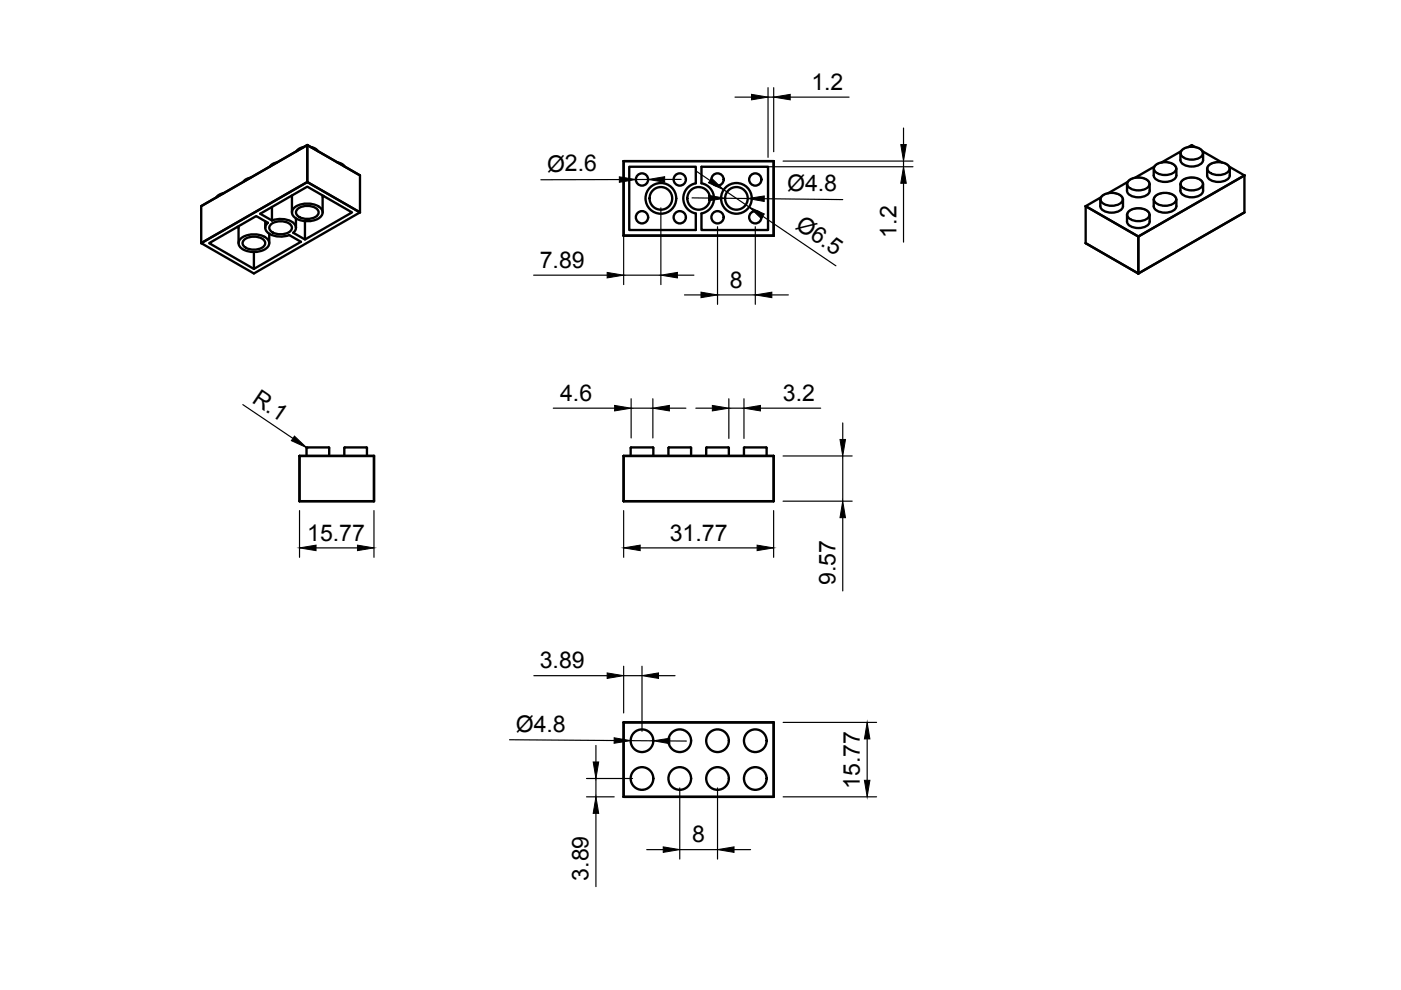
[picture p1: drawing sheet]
<svg xmlns="http://www.w3.org/2000/svg" width="297mm" height="210mm" viewBox="0 0 297 210" stroke-linecap="round" stroke-linejoin="round" font-family="sans-serif">
<defs><g id="words">
<g font-size="4.9">
<text x="172" y="19.1">1.2</text>
<text x="116" y="36.4">Ø2.6</text>
<text x="166.9" y="40.4" transform="rotate(1 166.9 40.4)">Ø4.8</text>
<text x="168.4" y="48.3" transform="rotate(34 168.4 48.3)">Ø6.5</text>
<text x="190.1" y="50.4" transform="rotate(-90 190.1 50.4)">1.2</text>
<text x="114.4" y="56.8">7.89</text>
<text x="154.8" y="61">8</text>
<text x="53.2" y="85.2" transform="rotate(34 53.2 85.2)">R.1</text>
<text x="118.8" y="85">4.6</text>
<text x="166" y="85">3.2</text>
<text x="65.1" y="114.6">15.77</text>
<text x="142" y="114.6">31.77</text>
<text x="177.1" y="124" transform="rotate(-90 177.1 124)">9.57</text>
<text x="114.4" y="141.7">3.89</text>
<text x="109.4" y="155.1">Ø4.8</text>
<text x="182.3" y="167.3" transform="rotate(-90 182.3 167.3)">15.77</text>
<text x="146.8" y="178.6">8</text>
<text x="124.8" y="186.7" transform="rotate(-90 124.8 186.7)">3.89</text>
</g>
</g></defs>
<!-- layer: Visible -->
<g fill="none" stroke="#000" stroke-width=".5">
<path d="M53.1 37.7l-1 .3-.5 .6M58.8 34.4l-1 .4-.6 .5M64.4 31.2l-.9 .3-.6 .6M65.2 30.8h.1M65.1 30.8v7.8M65.1 38.6l-22.4 12.9M65.2 38.6l11.1 6.4-22.5 13-11.1-6.5M65.2 30.8l-22.5 12.9M65.2 30.8l11.1 6.4M65.2 38.6l-22.5 12.9M65.2 38.6h.1M65.9 31.2l.9 .3 .6 .6"/>
<path d="M71.5 34.4l1 .4 .6 .5M76.3 37.2v7.8l-11.1-6.4M132.2 34.2v15.8M132.2 34.2h.1M132.2 34.2h31.8M133.4 35.4h14.1v3.5a3.3 3.3 0 0 0-2.6 3.2 3.3 3.3 0 0 0 2.6 3.2v3.5h-14.1zM148.7 35.4h14.1v13.4h-14.1v-3.5a3.3 3.3 0 0 0 2.7-3.2 3.3 3.3 0 0 0-2.7-3.2zM164 34.2h.1M164 34.2v15.8M164 34.2h-31.8v15.8h31.8M239.1 38.6l-4.1 2.4M239.2 38.4l.7-.5 1-.2h1l1 .2a1.34 1.34 0 0 1 .9 1.2v1.3a2.12 2.12 0 0 1-2.4 1.4 2.12 2.12 0 0 1-2.5-1.4l.1-1.5z"/>
<path d="M244.7 35.3l-4.1 2.4M245 35l.6-.4 1-.2h1l.9 .3a1.34 1.34 0 0 1 .9 1.1v1.4a2.12 2.12 0 0 1-2.4 1.4 2.12 2.12 0 0 1-2.4-1.4v-1.5zM250.4 32.1l-4.1 2.3M250.6 38.4l.7-.5 .9-.2h1l1 .2a1.34 1.34 0 0 1 .9 1.2v1.3a2.12 2.12 0 0 1-2.4 1.4 2.12 2.12 0 0 1-2.4-1.4v-1.5zM250.6 31.8l.8-.5 .9-.2 1.1 .1 .9 .3a1.3 1.3 0 0 1 .8 1v1.4a2.12 2.12 0 0 1-2.4 1.4 2.12 2.12 0 0 1-2.4-1.4v-1.5zM252 31.2l.7-.4 .7 .4M254.9 32.1l4.2 2.3M256.3 35l.6-.4 1.1-.2h1l.9 .3a1.31 1.31 0 0 1 .8 1.1v1.4a2.12 2.12 0 0 1-2.4 1.4 2.12 2.12 0 0 1-2.4-1.4v-1.5zM260.6 35.3l3.2 1.9M263.8 37.2h.1M263.8 37.2l-22.4 13v7.8M263.8 37.2v7.8"/>
<path d="M42.7 43.7v7.8M44.3 51.6l10-5.8 2.5 1.4a1.35 1.35 0 0 0-.5 1.3 1.35 1.35 0 0 0 .9 1.1l1.1 .4 1.2 .2 1.8-.4 2.5 1.5-10 5.7zM47.4 40.9l-1 .4-.5 .5M50.3 48.1l.3 .2M50.6 48v3.6M51.1 50.6a4.5 4.5 0 0 1 5.8 .3 1.6 1.6 0 0 1-1.4 2.2 4.4 4.4 0 0 1-4.7-.9 1.22 1.22 0 0 1 .3-1.6zM51.7 50.9a3.3 3.3 0 0 1 4.5 .3 1.2 1.2 0 0 1-1.2 1.6 3.2 3.2 0 0 1-3.5-.9v-.7zM53.8 53.4v3.6M55.2 45.3l10-5.7 9.4 5.4-9.9 5.8-2.5-1.4a1.35 1.35 0 0 0 .5-1.4 1.35 1.35 0 0 0-.9-1l-1.7-.5h-1.3l-1.1 .2zM56.2 46.9v1.4M57.1 49.6v2M57.4 47.6a3.3 3.3 0 0 1 4.4 .3 1.2 1.2 0 0 1-1.1 1.6 3.2 3.2 0 0 1-3.5-.9v-.7z"/>
<path d="M57.7 43.9v2.8M61.9 41.4v3.6M62.4 44a4.5 4.5 0 0 1 5.8 .4 1.6 1.6 0 0 1-1.3 2.2 4.4 4.4 0 0 1-4.8-1 1.22 1.22 0 0 1 .3-1.6zM62.7 46.3v2M63.1 44.4a3.3 3.3 0 0 1 4.4 .3 1.2 1.2 0 0 1-1.2 1.5 3.2 3.2 0 0 1-3.5-.8v-.7zM64.7 46.9v3.9M68.4 41.4v3.6M68.7 41.6l-.3 .1M76.3 45h.1M132.2 50h.1M132.2 50h31.8M164 50h.1"/>
<path d="M230.2 51.6l11.1 6.4M230.2 51.6h.1M230.2 43.7v7.9M230.2 43.7h.1M230.2 51.6l11.2 6.4M230.2 43.7l11.2 6.4M233.4 41.9l-3.2 1.8M233.6 41.6l.6-.4 .9-.3h1.2l.9 .3a1.34 1.34 0 0 1 .9 1.1v1.4a2.12 2.12 0 0 1-2.4 1.4 2.12 2.12 0 0 1-2.4-1.4v-1.5zM239.2 44.9l.7-.5 1-.2h1l1 .3a1.34 1.34 0 0 1 .9 1.1v1.4a2.12 2.12 0 0 1-2.4 1.4 2.12 2.12 0 0 1-2.5-1.4l.1-1.6zM241.3 50.2v7.8M241.4 50.1h.1M241.4 58h.1"/>
<path d="M244.9 41.6l.6-.4 .9-.3h1.2l.9 .3a1.34 1.34 0 0 1 .9 1.1v1.4a2.12 2.12 0 0 1-2.4 1.4 2.12 2.12 0 0 1-2.4-1.4v-1.5zM263.8 45l-22.4 13M63.5 96.7v9.6M63.5 96.7h.1M63.5 96.7h15.8M65 96.7l.1-1.8h4.7v1.8M73 96.7l.1-1.8h4.7v1.8M79.3 96.7h.1M79.3 96.7v9.6M132.2 96.7v9.6M132.2 96.7h.1M132.2 96.7h31.8"/>
<path d="M133.7 96.7l.1-1.8h4.7v1.8M141.7 96.7l.1-1.8h4.7v1.8M149.7 96.7l.1-1.8h4.7v1.8M157.7 96.7l.1-1.8h4.7v1.8M164 96.7h.1M164 96.7v9.6M63.5 106.3h15.8M63.5 106.3h.1M79.3 106.3h.1M132.2 106.3h.1M132.2 106.3h31.8M164 106.3h-31.8"/>
<path d="M164 106.3h.1M132.2 153.2h.1M132.2 153.2v15.7M132.2 153.2h31.8M132.2 153.1h31.8M164 153.2v15.7M132.2 168.9h.1M132.2 169h31.8M132.2 168.9h31.8"/>
<circle cx="136.1" cy="38.1" r="1.3"/>
<circle cx="144.1" cy="38.1" r="1.3"/>
<circle cx="152.1" cy="38.1" r="1.3"/>
<circle cx="160.1" cy="38.1" r="1.3"/>
<circle cx="136.1" cy="46.1" r="1.3"/>
<circle cx="140.1" cy="42.1" r="3.3"/>
<circle cx="140.1" cy="42.1" r="2.4"/>
<circle cx="144.1" cy="46.1" r="1.3"/>
<circle cx="148.1" cy="42.1" r="2.4"/>
<circle cx="152.1" cy="46.1" r="1.3"/>
<circle cx="156.1" cy="42.1" r="3.3"/>
<circle cx="156.1" cy="42.1" r="2.4"/>
<circle cx="160.1" cy="46.1" r="1.3"/>
<circle cx="136.1" cy="157.1" r="2.4"/>
<circle cx="144.1" cy="157.1" r="2.4"/>
<circle cx="152.1" cy="157.1" r="2.4"/>
<circle cx="160.1" cy="157.1" r="2.4"/>
<circle cx="136.1" cy="165.1" r="2.4"/>
<circle cx="144.1" cy="165.1" r="2.4"/>
<circle cx="152.1" cy="165.1" r="2.4"/>
<circle cx="160.1" cy="165.1" r="2.4"/>
</g>
<!-- layer: Visible Narrow -->
<g fill="none" stroke="#000" stroke-width=".35">
<path d="M53 37.7l-.9 .4-.5 .5M58.7 34.5l-.9 .3-.6 .5M64.3 31.2l-.8 .3-.6 .6M66 31.2l.9 .3 .5 .6M71.6 34.5l.9 .3 .6 .5M238.9 39.1a2.12 2.12 0 0 0 2.5 1.3 2.12 2.12 0 0 0 2.4-1.3M239.3 38.3a3.1 3.1 0 0 1 4.3 .3 1.44 1.44 0 0 1-1.7 1.7 2.76 2.76 0 0 1-2.8-1v-.7zM244.6 35.8a2.12 2.12 0 0 0 2.4 1.4 2.12 2.12 0 0 0 2.4-1.4M245 35.1a3.1 3.1 0 0 1 4.2 .3 1.44 1.44 0 0 1-1.6 1.6 2.76 2.76 0 0 1-2.8-1v-.6zM250.3 39.1a2.12 2.12 0 0 0 2.4 1.3 2.12 2.12 0 0 0 2.4-1.3M250.3 32.5a2.12 2.12 0 0 0 2.4 1.4 2.12 2.12 0 0 0 2.4-1.4M250.7 38.3a3.1 3.1 0 0 1 4.2 .3 1.44 1.44 0 0 1-1.6 1.7 2.76 2.76 0 0 1-2.9-1v-.7z"/>
<path d="M250.7 31.8a3.1 3.1 0 0 1 4.2 .3 1.44 1.44 0 0 1-1.6 1.6 2.76 2.76 0 0 1-2.9-.9v-.7zM255.9 35.8a2.12 2.12 0 0 0 2.4 1.4 2.12 2.12 0 0 0 2.4-1.4M256.3 35.1a3.1 3.1 0 0 1 4.3 .3 1.44 1.44 0 0 1-1.7 1.6 2.76 2.76 0 0 1-2.8-1v-.6zM47.3 41l-.8 .3-.6 .5M233.3 42.3a2.12 2.12 0 0 0 2.4 1.4 2.12 2.12 0 0 0 2.4-1.4M233.7 41.6a3.1 3.1 0 0 1 4.2 .3 1.44 1.44 0 0 1-1.6 1.6 2.76 2.76 0 0 1-2.8-.9v-.7zM238.9 45.6a2.12 2.12 0 0 0 2.5 1.4 2.12 2.12 0 0 0 2.4-1.4M239.3 44.8a3.1 3.1 0 0 1 4.3 .4 1.44 1.44 0 0 1-1.7 1.6 2.76 2.76 0 0 1-2.8-1v-.6zM244.6 42.3a2.12 2.12 0 0 0 2.4 1.4 2.12 2.12 0 0 0 2.4-1.4M245 41.6a3.1 3.1 0 0 1 4.2 .3 1.44 1.44 0 0 1-1.6 1.6 2.76 2.76 0 0 1-2.8-.9v-.7z"/>
</g>
<!-- layer: Dimensions -->
<g fill="none" stroke="#000" stroke-width=".25">
<path d="M162.8 18.6v14.8M164 18.6v13.6M131.3 38.1h-16.6M132.2 36.2v24.1M137.4 38.1h-2.6M144.4 38h-3.5M147.6 36.3l2.9 2M149.5 35.4h44.1M155.8 20.6h3.5M162.8 20.6h1.2M166 34.2h27.6M167.5 20.6h12.5"/>
<path d="M191.6 27.2v3.5M191.6 34.2v1.2M191.6 38.9v12.4M113.1 58.3h15.6M132.2 58.3h7.9M140.1 44.1v16.2M143.6 58.3h3.5M146.7 42h3.5M152.1 48.1v16.4M153.4 40.2l5.4 3.7M153.7 42l4.8 .1M160.1 48.1v16.4"/>
<path d="M161.7 45.9l15.5 10.5M162 42.1l16.7 .2M145.1 62.5h3.5M152.1 62.5h8M163.6 62.5h3.5M51.5 85.8l10.6 7.1M65 94.9l.1 .1M117.3 86.5h13M133.8 84.5v8.4M133.8 86.5h4.6M138.4 84.5v8.4M141.9 86.5h3.5"/>
<path d="M147.5 86.5h3.5M154.5 86.5h3.2M154.5 84.5v8.5M157.7 84.5v8.5M161.2 86.5h12.8M166 96.7h14.7M178.7 89.7v3.5M178.7 96.7v9.6M63.5 108.3v9.9M67 116.2h8.8M79.3 108.3v9.9M132.2 108.3v9.9"/>
<path d="M135.7 116.2h24.8M164 108.3v9.9M166 106.3h14.7M178.7 109.8v15.5M108 156.8l22.2 .2M113.2 143.3h15.5M126.3 158.1v3.5M132.2 141.3v9.9M132.2 143.3h3.9M133.7 157l4.8 .1M136.1 141.3v13.8M139.6 143.3h3.5"/>
<path d="M142 157.1h3.5M166 153.2h19.9M183.9 156.7v8.7M124.3 165.1h9.8M124.3 168.9h5.9M126.3 165.1v3.8M126.3 172.5v15.5M144.1 167.1v15M152.1 167.1v15M166 168.9h19.9M137.1 180.1h3.5M144.1 180.1h8"/>
<path d="M155.6 180.1h3.5"/>
</g>
<g fill="#000" stroke="#000" stroke-width=".21">
<path d="M131.3 37.5l3.5 .6-3.5 .6zM137.4 38.1l3.5-.6v1.1zM150.9 37.8l2.5 2.4-3.2-1.4zM159.3 20l3.5 .6-3.5 .6zM164 20.6l3.5-.6v1.2zM191 30.7h1.1l-.5 3.5zM191.6 35.4l.5 3.5h-1.1zM128.7 57.8l3.5 .5-3.5 .6zM140.1 58.3l3.5-.5v1.1zM150.2 41.4l3.5 .6-3.5 .6zM158.5 42.1l3.5-.6v1.2zM158.8 43.9l3.3 1.5-.7 .9z"/>
<path d="M148.6 61.9l3.5 .6-3.5 .6zM160.1 62.5l3.5-.6v1.2zM62.4 92.5l2.6 2.4-3.2-1.5zM130.3 86l3.5 .5-3.5 .6zM138.4 86.5l3.5-.5v1.1zM151 86l3.5 .5-3.5 .6zM157.7 86.5l3.5-.5v1.1zM178.1 93.2h1.2l-.6 3.5zM63.5 116.2l3.5-.6v1.1zM75.8 115.6l3.5 .6-3.5 .5zM132.2 116.2l3.5-.6v1.1zM160.5 115.6l3.5 .6-3.5 .5z"/>
<path d="M178.7 106.3l.6 3.5h-1.2zM128.7 142.7l3.5 .6-3.5 .5zM130.2 156.4l3.5 .6-3.5 .6zM136.1 143.3l3.5-.6v1.1zM138.5 157.1l3.5-.6v1.2zM183.9 153.2l.5 3.5h-1.1zM125.8 161.6h1.1l-.6 3.5zM126.3 168.9l.6 3.6h-1.1zM140.6 179.6l3.5 .5-3.5 .6zM152.1 180.1l3.5-.5v1.1zM183.3 165.4h1.1l-.5 3.5z"/>
</g>
<use href="#words"/>
</svg>
